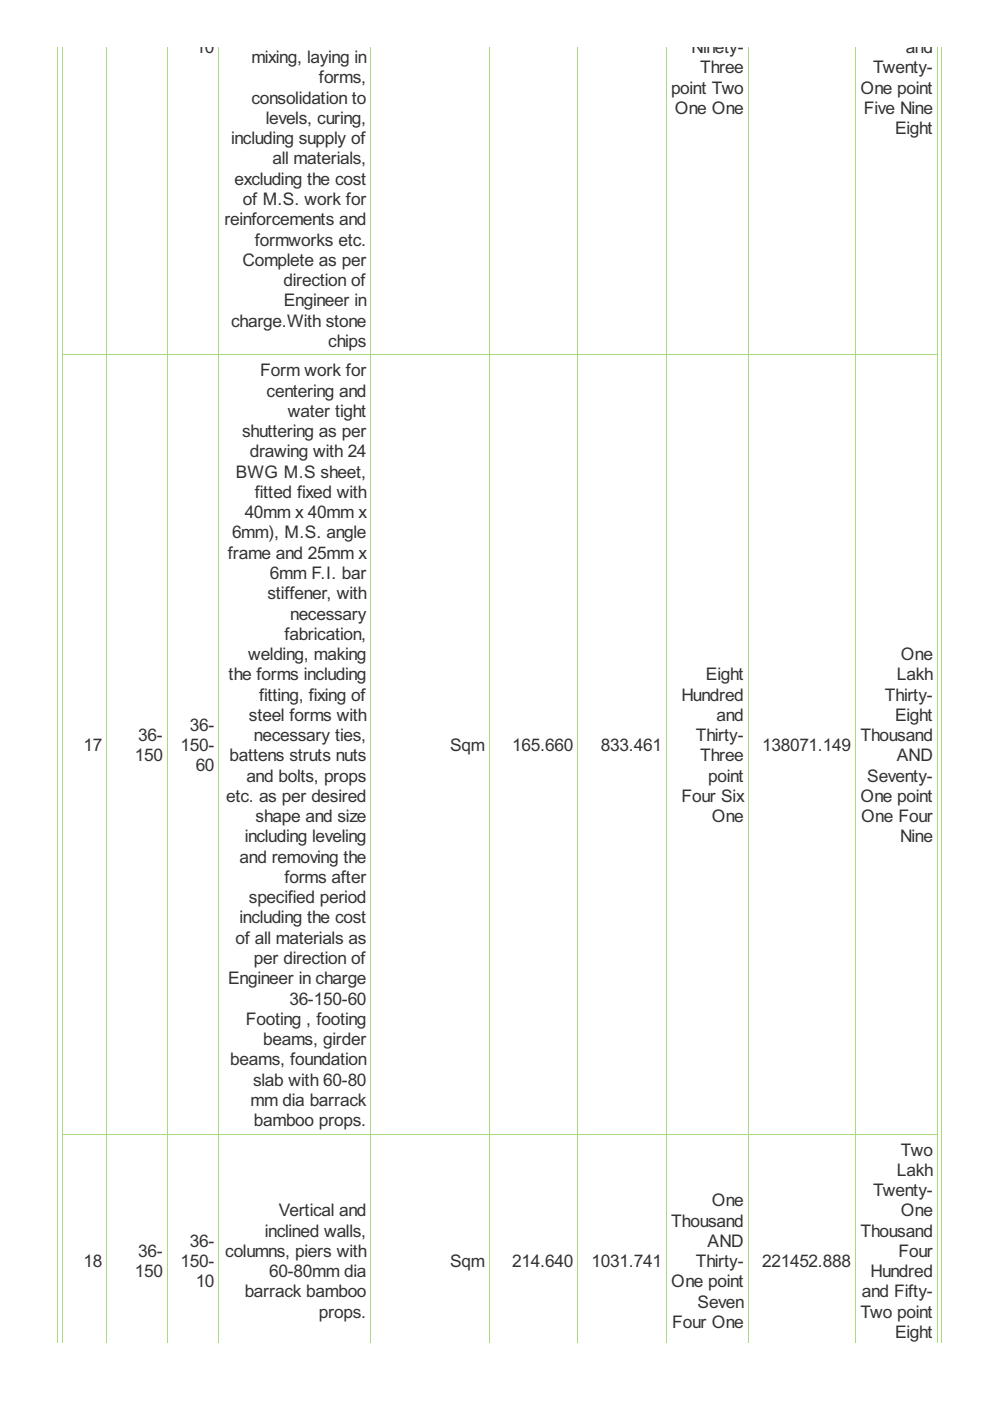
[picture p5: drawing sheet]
<svg xmlns="http://www.w3.org/2000/svg" width="210mm" height="297mm" viewBox="0 0 210 297" stroke-linecap="round" stroke-linejoin="round" font-family="sans-serif">
<defs><g id="words">
<g font-size="4.1" fill="#333">
<text x="41.5" y="11.2">10</text>
<text x="146.6" y="11.2">Ninety-</text>
<text x="192" y="11.2">and</text>
<text x="53.3" y="13.4">mixing, laying in</text>
<text x="67.6" y="17.7">forms,</text>
<text x="148.4" y="15.5">Three</text>
<text x="185.1" y="15.5">Twenty-</text>
<text x="53.3" y="22">consolidation to</text>
<text x="142.3" y="19.8">point Two</text>
<text x="182.4" y="19.8">One point</text>
<text x="56.4" y="26.3">levels, curing,</text>
<text x="143" y="24.1">One One</text>
<text x="183.1" y="24.1">Five Nine</text>
<text x="189.8" y="28.4">Eight</text>
<text x="49" y="30.6">including supply of</text>
<text x="57.8" y="34.9">all materials,</text>
<text x="49.7" y="39.2">excluding the cost</text>
<text x="47.6" y="47.8">reinforcements and</text>
<text x="51.5" y="43.5">of M.S. work for</text>
<text x="54" y="52.1">formworks etc.</text>
<text x="51.4" y="56.4">Complete as per</text>
<text x="60.1" y="60.6">direction of</text>
<text x="60.2" y="64.9">Engineer in</text>
<text x="49" y="69.2">charge.With stone</text>
<text x="69.6" y="73.5">chips</text>
<text x="55.2" y="79.8">Form work for</text>
<text x="56.5" y="84.1">centering and</text>
<text x="61" y="88.4">water tight</text>
<text x="51.3" y="92.7">shuttering as per</text>
<text x="50" y="101.3">BWG M.S sheet,</text>
<text x="53" y="97">drawing with 24</text>
<text x="54" y="105.6">fitted fixed with</text>
<text x="51.9" y="109.9">40mm x 40mm x</text>
<text x="48.3" y="118.5">frame and 25mm x</text>
<text x="49.2" y="114.2">6mm), M.S. angle</text>
<text x="57.2" y="122.8">6mm F.I. bar</text>
<text x="56.7" y="127.1">stiffener, with</text>
<text x="61.5" y="131.4">necessary</text>
<text x="60.3" y="135.6">fabrication,</text>
<text x="52.6" y="139.9">welding, making</text>
<text x="191" y="139.9">One</text>
<text x="48.5" y="144.2">the forms including</text>
<text x="54.9" y="148.5">fitting, fixing of</text>
<text x="144.5" y="148.5">Hundred</text>
<text x="149.7" y="144.2">Eight</text>
<text x="187.6" y="148.5">Thirty-</text>
<text x="190.1" y="144.2">Lakh</text>
<text x="40.2" y="155">36-</text>
<text x="52.8" y="152.8">steel forms with</text>
<text x="151.9" y="152.8">and</text>
<text x="189.8" y="152.8">Eight</text>
<text x="17.7" y="159.3">17</text>
<text x="28.6" y="161.4">150</text>
<text x="29.3" y="157.1">36-</text>
<text x="38.3" y="159.3">150-</text>
<text x="48.7" y="161.4">battens struts nuts</text>
<text x="53.8" y="157.1">necessary ties,</text>
<text x="95.4" y="159.3">Sqm</text>
<text x="108.6" y="159.3">165.660</text>
<text x="127.4" y="159.3">833.461</text>
<text x="147.5" y="157.1">Thirty-</text>
<text x="148.4" y="161.4">Three</text>
<text x="161.6" y="159.3">138071.149</text>
<text x="182.4" y="157.1">Thousand</text>
<text x="190.1" y="161.4">AND</text>
<text x="41.5" y="163.6">60</text>
<text x="52.2" y="165.7">and bolts, props</text>
<text x="150.1" y="165.7">point</text>
<text x="183.9" y="165.7">Seventy-</text>
<text x="47.9" y="170">etc. as per desired</text>
<text x="144.5" y="170">Four Six</text>
<text x="182.4" y="170">One point</text>
<text x="51.9" y="178.6">including leveling</text>
<text x="54.2" y="174.3">shape and size</text>
<text x="150.9" y="174.3">One</text>
<text x="182.6" y="174.3">One Four</text>
<text x="190.8" y="178.6">Nine</text>
<text x="50.8" y="182.9">and removing the</text>
<text x="52.8" y="191.5">specified period</text>
<text x="60.3" y="187.2">forms after</text>
<text x="50.8" y="195.8">including the cost</text>
<text x="49.9" y="200.1">of all materials as</text>
<text x="48.4" y="208.7">Engineer in charge</text>
<text x="53.8" y="204.4">per direction of</text>
<text x="61.4" y="213">36-150-60</text>
<text x="52.1" y="217.3">Footing , footing</text>
<text x="55.8" y="221.6">beams, girder</text>
<text x="48.8" y="225.9">beams, foundation</text>
<text x="53.7" y="230.2">slab with 60-80</text>
<text x="53.1" y="234.5">mm dia barrack</text>
<text x="53.8" y="238.8">bamboo props.</text>
<text x="191" y="245">Two</text>
<text x="190.1" y="249.3">Lakh</text>
<text x="59.1" y="257.9">Vertical and</text>
<text x="150.9" y="255.8">One</text>
<text x="185.1" y="253.6">Twenty-</text>
<text x="191" y="257.9">One</text>
<text x="56.2" y="262.2">inclined walls,</text>
<text x="142.3" y="260.1">Thousand</text>
<text x="182.4" y="262.2">Thousand</text>
<text x="17.7" y="268.6">18</text>
<text x="29.3" y="266.5">36-</text>
<text x="38.3" y="268.6">150-</text>
<text x="40.2" y="264.3">36-</text>
<text x="47.8" y="266.5">columns, piers with</text>
<text x="95.4" y="268.6">Sqm</text>
<text x="108.6" y="268.6">214.640</text>
<text x="125.4" y="268.6">1031.741</text>
<text x="147.5" y="268.6">Thirty-</text>
<text x="150" y="264.3">AND</text>
<text x="161.6" y="268.6">221452.888</text>
<text x="190.5" y="266.5">Four</text>
<text x="28.6" y="270.8">150</text>
<text x="41.5" y="272.9">10</text>
<text x="51.9" y="275.1">barrack bamboo</text>
<text x="57.1" y="270.8">60-80mm dia</text>
<text x="142.3" y="272.9">One point</text>
<text x="182.7" y="275.1">and Fifty-</text>
<text x="184.6" y="270.8">Hundred</text>
<text x="67.6" y="279.4">props.</text>
<text x="142.5" y="281.5">Four One</text>
<text x="147.9" y="277.2">Seven</text>
<text x="182.4" y="279.4">Two point</text>
<text x="189.8" y="283.7">Eight</text>
</g>
</g></defs>
<g fill="none" stroke="#a8da7f" stroke-width=".21">
<path d="M12.2 9.9v274.7M13.3 9.9v274.7M22.6 9.9v274.7M35.5 9.9v274.7M46.4 9.9v274.7M78.6 9.9v274.7M103.7 9.9v274.7M122.5 9.9v274.7M141.3 9.9v274.7M158.6 9.9v274.7M181.4 9.9v274.7M198.7 9.9v274.7"/>
<path d="M199.6 9.9v274.7M13.2 75.2h185.6M13.2 240.5h185.6"/>
</g>
<use href="#words"/>
</svg>
